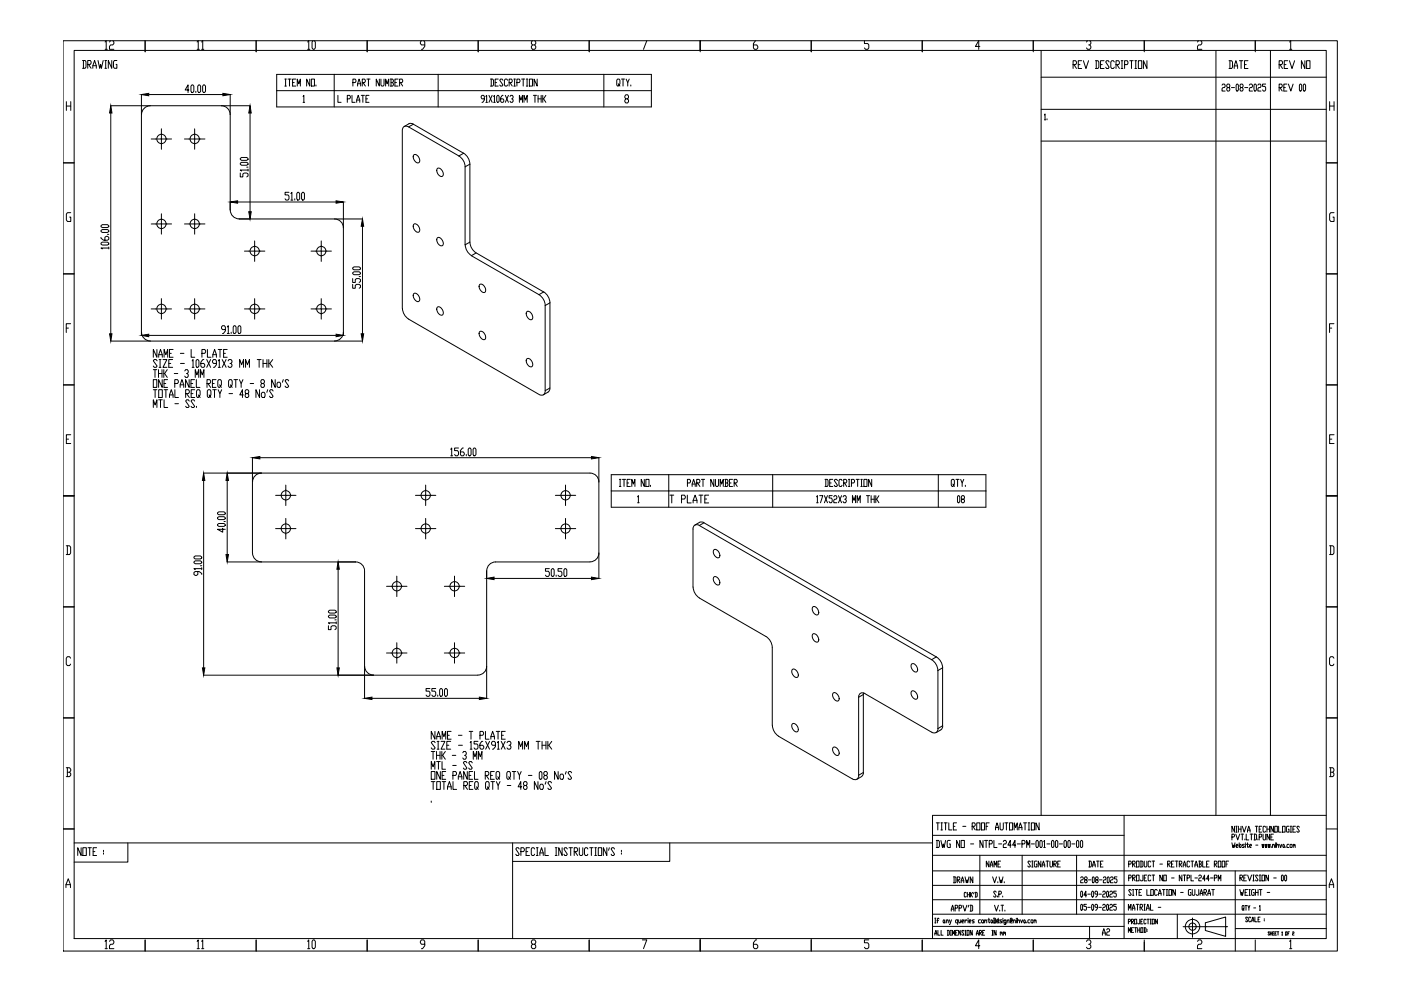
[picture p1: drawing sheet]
<svg xmlns="http://www.w3.org/2000/svg" width="594mm" height="420mm" viewBox="0 0 594 420" stroke-linecap="round" stroke-linejoin="round" font-family="sans-serif">
<defs><g id="words">
<g font-size="7.1">
<text x="49" y="22.2" transform="rotate(-90 49 22.2)">12</text>
<text x="134.8" y="22.2" transform="rotate(-90 134.8 22.2)">10</text>
<text x="520" y="30.3">DATE</text>
<text x="49" y="403.6" transform="rotate(-90 49 403.6)">12</text>
<text x="134.8" y="403.6" transform="rotate(-90 134.8 403.6)">10</text>
</g>
<g font-size="6.6">
<text x="87.5" y="22.2" transform="rotate(-90 87.5 22.2)">11</text>
<text x="63.9" y="157">SIZE - 106X91X3 MM THK</text>
<text x="282.9" y="214.5">T PLATE</text>
<text x="404.6" y="214.5">08</text>
<text x="181.7" y="327.4">MTL - SS</text>
<text x="87.5" y="403.6" transform="rotate(-90 87.5 403.6)">11</text>
</g>
<text font-size="6.2" x="541.2" y="39.9">REV 00</text>
<g font-size="5.7">
<text x="402.9" y="375.4">DRAWN</text>
<text x="466.4" y="397.6">A2</text>
</g>
<text font-size="4" x="444.9" y="51.9" transform="rotate(-90 444.9 51.9)">1.</text>
</g></defs>
<!-- layer: 0 -->
<g fill="none" stroke="#000" stroke-width=".42">
<path d="M26.7 17.3h540.4v385.9h-540.4zM61.5 17.3v4.7M108.6 17.3v4.7M155.7 17.3v4.7M178.7 17.3l-.4 .5v.7l.4 .6h1.4M179.7 17.3l.4 .5v1.9l-.9 1.2h-.5M202.8 17.3v4.7M225.7 17.3l-.4 .5v.7l.5 .6M226.8 17.3l.4 .5v.7l-.5 .6h-.9l-.5 .6v.6l.5 .6h.9l.5-.6v-.6l-.5-.6M249.8 17.3v4.7M274.3 17.3l-1.4 3.6M296.9 17.3v4.7"/>
<path d="M320.4 17.3l-.9 1.2v1.8l.4 .6h1l.4-.6v-.6l-.4-.6h-1.4M344 17.3v4.7M366.6 17.3v1.2h1.3l.5 .6v1.2l-.5 .6h-.9l-.4-.6M391.1 17.3v4.7M415.5 19.7h-1.9l1.4-2.4v3.6M438.1 17.3v4.7M461.1 17.3l-.4 .5M462.1 19.1l.5 .6v.6l-.5 .6h-.9l-.5-.6M462.1 17.3l.5 .5v.7l-.5 .6h-.5M485.2 17.3v4.7M508.2 17.3l-.4 .5M509.2 17.3l.4 .5v.7l-.4 .6h-1l-.4 .6v1.2h1.8"/>
<path d="M532.3 17.3v4.7M547.3 17.3l-.5 .5M547.3 17.3v3.6M31.4 21.4h531v376.5h-531zM35 25.7h1.1l.4 .5v2.2l-.4 .6h-1.1M35.4 25.7v3.3M37.2 27.3h1.1l.3-.5-.3-1.1h-1.1v3.3M37.5 27.3l1.1 1.7M39.4 29v-1.1l.7-2.2 .7 2.2v1.1M39.4 27.9h1.4M41.6 25.7l.7 3.3 .4-1.7 .3 1.7 .8-3.3M44.5 25.7h.7"/>
<path d="M44.5 29h.7M44.8 25.7v3.3M47.4 25.7v3.3l-1.5-3.3v3.3M49.6 25.7h-1.1l-.4 .5v2.2l.4 .6h1.1v-1.7h-.4M441.5 21.4v324.3M441.5 32.7h120.9M455 27.4h1.1l.4-.6-.4-1.1h-1.1v3.3M455.4 27.4l1.1 1.6M457.2 27.4h.7M458.7 25.7h-1.5v3.3h1.5M459.4 25.7l1.1 3.3 1.1-3.3M464.5 25.7h1.1l.3 .6v2.2l-.3 .5h-1.1"/>
<path d="M464.8 25.7v3.3M466.7 27.4h.7M468.2 25.7h-1.5v3.3h1.5M470.3 26.3l-.3-.6h-.8l-.3 .6 1.4 2.2-.3 .5h-.8l-.3-.5M472.5 26.3l-.4-.6h-.7l-.4 .6v2.2l.4 .5h.7l.4-.5M473.2 27.4h1.1l.4-.6-.4-1.1h-1.1v3.3M473.6 27.4l1.1 1.6M475.4 29h.8M475.4 25.7h.8M475.8 25.7v3.3M476.9 27.4h1.1l.3-.6-.3-1.1h-1.1v3.3M479.1 25.7h1.4"/>
<path d="M479.8 25.7v3.3M481.2 29h.8M481.2 25.7h.8M481.6 25.7v3.3M482.7 25.7h1.5v3.3h-1.5zM486.4 25.7v3.3l-1.5-3.3v3.3M515.6 21.4v324.3M518.2 36.1l.3-.5h.7l.3 .5-.3 1h-.7l-.3 .5v1h1.3M520.5 37.1l-.3-1 .3-.5h.7l.3 1-1.3 1 .3 1h.7l.3-.5-.3-1M522.2 37.1h1.3M524.5 35.6l.6 .5v2l-.3 .5-.6-.5v-2zM526.1 37.1l-.3-1 .3-.5h.7l.3 1-1.3 1 .3 1h.7l.3-.5-.3-1"/>
<path d="M527.8 37.1h1.3M529.7 36.1l.4-.5h.7l.3 .5-.3 1h-.7l-.4 .5v1h1.4M532.1 35.6l.7 .5v2l-.4 .5-.7-.5v-2zM533.4 36.1l.3-.5h.7l.3 .5-.3 1h-.7l-.3 .5v1h1.3M536.7 35.6h-1.3v1h.9l.4 .5v1l-.4 .5h-.6l-.3-.5M538.7 21.4v324.3M542.4 27.4h1.1l.3-.6-.3-1.1h-1.1v3.3M542.7 27.4l1.1 1.6M544.6 27.4h.7M546 25.7h-1.4v3.3h1.4M546.8 25.7l1.1 3.3 1.1-3.3M546.8 20.9h1"/>
<path d="M553.3 25.7v3.3l-1.5-3.3v3.3M554 25.7h1.5v3.3h-1.5zM28.1 43.1v3.7M28.1 45h1.9M30 43.1v3.7M173.3 53.8l2-1.1 21.3 12.3M175.3 52.6l-1.5-.3-2.4 1.3M441.5 46.4h120.9M441.5 59.8h120.9M563.8 45h1.9M563.8 43.1v3.7M565.7 43.1v3.7"/>
<path d="M26.7 69h4.7M175.5 65.7a2.1 2.1 0 0 1 2.1 1 2.1 2.1 0 0 1-.2 2.3 2.44 2.44 0 0 1-1.9-3.3zM185.5 71.4a2.22 2.22 0 0 1 2.1 3.3 2.28 2.28 0 0 1-2.1-3.3zM194.6 66.1l-21.3-12.3a1.64 1.64 0 0 0-1.9-.2 1.64 1.64 0 0 0-.8 1.8v75.3M194.6 66.1a5.7 5.7 0 0 1 2.7 4.6M196.6 65l-2 1.1M196.6 64.9a5.7 5.7 0 0 1 2.6 4.6M197.2 70.7l2-1.1v33.1l-2 1.1zM562.4 69h4.7M30 90.2h-1.4l-.5 .6v2.5l.5 .6h1.4v-1.9h-.5M101.4 92.8h40.5a3.7 3.7 0 0 1 3.7 3.8v44.2M101.4 92.8a3.8 3.8 0 0 1-3.8-3.7v-40.5a3.7 3.7 0 0 0-3.7-3.8h-30.2a3.7 3.7 0 0 0-3.7 3.8v92.2"/>
<path d="M175.3 95.3a1.72 1.72 0 0 1 1.8 0 1.72 1.72 0 0 1 .8 1.6 1.07 1.07 0 0 1-.5 1.6 1.07 1.07 0 0 1-1.4-.8l-.7-1.1zM565.7 90.2h-1.4l-.5 .6v2.5l.5 .6h1.4v-1.9h-.5M26.7 116.1h4.7M185.5 100.8a2.2 2.2 0 0 1 2.1 1 2.2 2.2 0 0 1 0 2.3 2.28 2.28 0 0 1-2.1-3.3zM197.3 103.8a5.7 5.7 0 0 0 2.6 4.6M199.3 102.6a5.7 5.7 0 0 0 2.6 4.6M199.9 108.4l2-1.2 28.6 16.6-2 1.1zM562.4 116.1h4.7M28.1 139.1h.9M30 137.2h-1.9v3.8M170.6 130.7a5.7 5.7 0 0 0 2.7 4.6M175.5 124.5a2.12 2.12 0 0 1 2.1 1 2.12 2.12 0 0 1-.2 2.4 2.5 2.5 0 0 1-1.9-3.4z"/>
<path d="M185.5 130.2a2.24 2.24 0 0 1 2.1 3.4 2.33 2.33 0 0 1-2.1-3.4zM203.4 120.6a2.21 2.21 0 0 1 2.1 1 2.21 2.21 0 0 1 .1 2.4 2.37 2.37 0 0 1-2.2-3.4zM223.4 132.2a2.09 2.09 0 0 1 2.1 1 2.09 2.09 0 0 1-.2 2.4 2.44 2.44 0 0 1-1.9-3.4zM228.5 124.9a5.7 5.7 0 0 1 2.7 4.6M230.5 123.7a5.7 5.7 0 0 1 2.7 4.6M231.2 129.5v36.2a1.61 1.61 0 0 1-.8 1.7 1.61 1.61 0 0 1-1.9-.2l-55.2-31.9M233.2 128.4v36.1l-2 1.2M233.2 128.4l-2 1.1M563.8 139.1h.9M565.6 137.2h-1.8v3.8M60 140.8a3.8 3.8 0 0 0 3.7 3.8h78.2a3.7 3.7 0 0 0 3.7-3.8M203.4 140.6a2.21 2.21 0 0 1 2.1 1 2.21 2.21 0 0 1 .1 2.3 2.37 2.37 0 0 1-2.2-3.3z"/>
<path d="M223.4 152.1a2.1 2.1 0 0 1 2.1 1.1 2.1 2.1 0 0 1-.2 2.3 2.44 2.44 0 0 1-1.9-3.4zM26.7 163.2h4.7M233.2 164.5l-.5 1.4-2.3 1.5M562.4 163.2h4.7M28.1 186.2h1M30 184.3h-1.9v3.7h1.9M563.8 186.2h1M565.7 184.3h-1.9v3.7h1.9M26.7 210.2h4.7M107 204.3l.1 30.2a3.7 3.7 0 0 0 3.7 3.7M110.8 200.6h139.4a3.7 3.7 0 0 1 3.7 3.7M110.8 200.6a3.7 3.7 0 0 0-3.7 3.7"/>
<path d="M253.9 204.3v30.2a3.7 3.7 0 0 1-3.7 3.7l-40.1 .1a3.7 3.7 0 0 0-3.7 3.7v40.5a3.7 3.7 0 0 1-3.8 3.7l-44.2 .1a3.8 3.8 0 0 1-3.8-3.8M562.4 210.2h4.7M28.1 231.4h1.4l.5 .6v2.5l-.5 .6h-1.4M28.6 231.4v3.7M110.8 238.3h40a3.7 3.7 0 0 1 3.8 3.7v40.5M296.5 222.8a1.63 1.63 0 0 0-1.8-.2 1.63 1.63 0 0 0-.8 1.7v24.6M296.5 222.8l2-1.1 98.5 56.8-2 1.2M296.5 222.8l98.5 56.9M298.5 221.6l-1.5-.3-2.4 1.3M302.7 233.1a2.18 2.18 0 0 1 2.5 2.8l-.1 .3a2.06 2.06 0 0 1-2.6-2.5zM563.8 231.4h1.4l.4 .6v2.5l-.4 .6h-1.4M564.2 231.4v3.7"/>
<path d="M26.7 257.3h4.7M293.9 248.9a5.8 5.8 0 0 0 2.7 4.6M296.5 253.5l28.3 16.4a5.8 5.8 0 0 1 2.7 4.6v33.1M302.7 244.6a2.18 2.18 0 0 1 2.1 1 2.18 2.18 0 0 1 .1 2.3 2.36 2.36 0 0 1-2.2-3.3zM344.7 257.3a2.14 2.14 0 0 1 2.4 2.8l-.1 .3a1.66 1.66 0 0 1-1.8 0 1.66 1.66 0 0 1-.7-1.6zM562.4 257.3h4.7M30 279.1l-.5-.7h-.9l-.5 .7v2.5l.5 .6h.9l.5-.6M344.7 268.9a2.15 2.15 0 0 1 2.4 2.8 1.21 1.21 0 0 1-1.3 .5 1.21 1.21 0 0 1-.9-1l-.5-1.3zM395 279.7a5.8 5.8 0 0 1 2.7 4.6M397.1 278.5a5.8 5.8 0 0 1 2.6 4.6M565.6 279.1l-.4-.7h-1l-.4 .7v2.5l.4 .6h1l.4-.6M336 283.8a2.18 2.18 0 0 1 2.1 1 2.18 2.18 0 0 1 0 2.3 2.36 2.36 0 0 1-2.1-3.3z"/>
<path d="M353.3 293.8a2.18 2.18 0 0 1 2.1 1 2.18 2.18 0 0 1 .1 2.3 2.36 2.36 0 0 1-2.2-3.3zM364.1 295.6a1.63 1.63 0 0 1 .8-1.7 1.63 1.63 0 0 1 1.9 .2l28.2 16.3M366.2 293.8l-.1 .7-2 1.1v33.1l2-1.2v-33M386.6 293.1a2.18 2.18 0 0 1 2.1 .9 2.18 2.18 0 0 1 0 2.4 2.36 2.36 0 0 1-2.1-3.3zM386.6 281.5a2.18 2.18 0 0 1 2.1 1 2.18 2.18 0 0 1 0 2.3 2.33 2.33 0 0 1-2.1-3.3zM397.7 284.3l2-1.2v24.6l-2 1.2M397.7 284.3v24.6M26.7 304.4h4.7M327.5 307.5a5.8 5.8 0 0 0 2.7 4.6M330.1 312.2l31.3 18M336 306.9a2.18 2.18 0 0 1 2.1 1 2.18 2.18 0 0 1 0 2.3 2.36 2.36 0 0 1-2.1-3.3zM353.3 316.9a2.18 2.18 0 0 1 2.1 1 2.18 2.18 0 0 1 .1 2.3 2.36 2.36 0 0 1-2.2-3.3z"/>
<path d="M397.7 308.9a1.63 1.63 0 0 1-.8 1.7 1.63 1.63 0 0 1-1.8-.2M399.7 307.7l-.4 1.5-2.4 1.4M562.4 304.4h4.7M28.1 325.5h1.4l.5 .6v.7l-.5 .6M28.6 327.4h.9l.5 .6v.6l-.5 .7h-1.4M28.6 325.5v3.8M364.1 328.7a1.63 1.63 0 0 1-.8 1.7 1.63 1.63 0 0 1-1.8-.2M366.1 327.5l-.5 1.5-2.3 1.4M563.8 325.5h1.4l.4 .6v.7l-.4 .6M564.2 327.4h1l.4 .6v.6l-.4 .7h-1.4M564.2 325.5v3.8M26.7 351.5h4.7"/>
<path d="M31.4 357.4h364M34.4 359.4v3.3l-1.4-3.3v3.3M35.1 359.4h1.5v3.3h-1.5zM37.3 359.4h1.5M38 359.4v3.3M41 359.4h-1.5v3.3h1.5M54.2 357.4v8.1h-22.8M217.4 357.4v40.5M220.2 360l-.4-.6h-.7l-.4 .6 1.5 2.2-.4 .5h-.7l-.4-.5M224.5 359.4h-1.4v3.3h1.4M226.7 360l-.4-.6h-.7l-.3 .6v2.2l.3 .5h.7l.4-.5M227.4 359.4h.8"/>
<path d="M227.8 359.4v3.3M231.1 359.4v3.3h1.5M235.4 359.4h.8M235.8 359.4v3.3M238.4 359.4v3.3l-1.5-3.3v3.3M240.6 360l-.4-.6h-.7l-.4 .6 1.5 2.2-.4 .5h-.7l-.4-.5M241.3 359.4h1.5M242 359.4v3.3M245.6 359.4v2.8l.4 .5h.7l.4-.5v-2.8M249.3 360l-.4-.6h-.7l-.4 .6v2.2l.4 .5h.7l.4-.5M250 359.4h1.5M250.8 359.4v3.3"/>
<path d="M252.2 359.4h.7M252.6 359.4v3.3M253.7 359.4h1.4v3.3h-1.4zM257.3 359.4v3.3l-1.5-3.3v3.3M258.4 359.4l-.4 1.1M260.6 360l-.4-.6h-.7l-.3 .6 1.4 2.2-.4 .5h-.7l-.3-.5M284 357.4v7.8h-66.6M395.4 354.2h81.3M397 356.3h1l.3 .5v2l-.3 .5h-1M397 348.9h1.3M397.3 356.3v3M397.7 348.9v3"/>
<path d="M399 356.3l.7 3 .3-1.5 .3 1.5 .7-3M399 348.9h.7M399 351.9h.7M399.3 348.9v3M400.3 348.9h1.3M401 348.9v3M402.3 348.9v3h1.3M403 356.3h-1l-.4 .5v2l.4 .5h1v-1.5h-.4M404.3 350.4h.6M405.6 348.9h-1.3v3h1.3M406.9 356.3v3l-1.3-3v3M407.6 356.3h1.3v3h-1.3z"/>
<path d="M408.2 350.4h1.4M411.6 357.8h1.3M412.2 350.4h1l.3-.5-.3-1h-1v3M412.5 350.4l1 1.5M414.2 348.9h1.3v3h-1.3zM416.2 348.9h1.3v3h-1.3zM416.8 356.3v3l-1.3-3v3M417.5 356.3h1.3M418.2 356.3v3M418.2 350.4h.6M419.5 357.8h1l.3-.5-.3-1h-1v3M419.5 348.9h-1.3v3"/>
<path d="M421.5 356.3v3h1.3M422.1 351.9l.7-3 .6 2v1M422.1 350.9h1.3M423.4 357.8h1.4M424.1 348.9v2.5l.3 .5h.7l.3-.5v-2.5M425.4 356.8l.3-.5h.7l.3 .5-.3 1h-.7l-.3 .5v1h1.3M426.1 348.9h1.3M426.7 348.9v3M428.1 348.9h1.3v3h-1.3zM428.7 358.3h-1.3l1-2v3M430.1 351.9v-3l.6 2 .7-2v3M430.7 358.3h-1.3l1-2v3"/>
<path d="M431.4 357.8h1.3M432 351.9l.7-3 .7 2v1M432 350.9h1.4M433.4 357.8h.9l.4-.5-.4-1h-.9v3M434 348.9h1.3M434.7 348.9v3M435.3 359.3v-3l.7 2 .7-2v3M436 348.9h.7M436 351.9h.7M436.3 348.9v3M437.3 348.9h1.3v3h-1.3zM437.3 357.8h1.3"/>
<path d="M439.6 356.3l.7 .5v2l-.3 .5-.7-.5v-2zM440.6 348.9v3l-1.3-3v3M441.3 356.3l.6 .5v2l-.3 .5-.7-.5v-2zM442.6 356.8l.3-.5v3M442.6 359.3h.7M443.9 357.8h1.3M446.2 356.3l.7 .5v2l-.3 .5-.7-.5v-2zM447.9 356.3l.6 .5v2l-.3 .5-.7-.5v-2zM449.2 357.8h1.3M451.5 356.3l.7 .5v2l-.3 .5-.7-.5v-2zM453.2 356.3l.6 .5v2l-.3 .5-.7-.5v-2zM454.5 357.8h1.3"/>
<path d="M456.8 356.3l.6 .5v2l-.3 .5-.6-.5v-2zM458.5 356.3l.6 .5v2l-.3 .5-.7-.5v-2zM476.7 345.7v52.2M522.4 357.3l.4 2 .2-1 .3 1 .4-2M522.4 354.9h.8l.3-.4-.3-.8h-.8v2.4M523.5 350.3v2.5l-1.1-2.5v2.5M524 353.7l.8 2.4 .9-2.4M524 350.3h.6M524 352.8h.6M524.1 358.6h.7v-.6l-.7 .3v.7l.7 .3M524.3 350.3v2.5M525.1 350.3v2.5"/>
<path d="M525.1 351.5h1.1M525.5 357.3v2M525.9 358l.4 .3-.2 1-.6-.7zM526.2 350.3v2.5M526.2 353.7h1.1M526.8 350.3l.8 2.5 .8-2.5M526.8 353.7v2.4M527.7 358h-.7v.6l.7 .4-.3 .3h-.6M527.9 355.7v.4M528.1 357.3v.3M528.1 358v1.3M528.4 353.7v2.4h1.1"/>
<path d="M528.5 358h.9M529 357.3v1.7l.2 .3 .2-.3M529 352.8l.5-2.5 .6 2.5M529 352h1.1M529.9 358.6h.6v-.6l-.6 .3v.7l.6 .3M530.1 353.7h1.1M530.6 353.7v2.4M531.7 353.7h.8l.3 .3v1.7l-.3 .4h-.8M532 353.7v2.4M532.3 350.3h1.1M532.5 358.3h.9M532.8 350.3v2.5"/>
<path d="M533.4 355.7v.4M533.9 354.9h.8l.3-.4-.3-.8h-.8v2.4M533.9 351.5h.6M535 350.3h-1.1v2.5h1.1M535.1 358l.3 1.3 .2-1.3 .2 1.3 .2-1.3M535.6 353.7v2l.2 .4h.6l.3-.4v-2M536.5 358l.2 1.3 .2-1.3 .2 1.3 .2-1.3M536.7 350.7l-.3-.4h-.6l-.2 .4 .2 2.1h.6l.3-.4M537.2 351.5h1.1M537.2 350.3v2.5M537.8 358l.2 1.3 .2-1.3 .2 1.3 .3-1.3M538.3 353.7v2.4l-1.1-2.4v2.4"/>
<path d="M538.3 350.3v2.5M538.9 354.9h.5M539.1 359v.3M539.6 358.6l.6-.6 .2 1.3M539.6 358v1.3M540 350.3v2.5l-1.1-2.5v2.5M540 353.7h-1.1v2.4h1.1M540.5 350.3h1.1v2.5h-1.1zM540.9 357.3v.3M540.9 358v1.3M541.3 358.6l.7-.6 .2 1.3M541.3 357.3v2"/>
<path d="M542.2 350.3v2.5h1.1M542.6 358l.5 1.3 .4-1.3M543.8 350.3h1.1v2.5h-1.1zM544.2 358l.4 .3-.2 1-.4-.3zM544.6 359l.2 .3M545.3 359v.3M546.6 358h-.7l-.2 .3 .2 1h.7M546.6 350.3h-.9l-.2 .4 .2 2.1h.9v-1.3h-.3M547.1 350.3h.6M547.1 352.8h.6M547.3 358l.6 .3-.2 1-.7-.3zM547.4 350.3v2.5"/>
<path d="M548.2 351.5h.6M548.4 358.3l.2-.3 .2 .6M548.4 358v1.3M548.8 358.3l.2-.3 .2 1.3M549.3 350.3h-1.1v2.5h1.1M551 350.7l-.3-.4h-.6l-.2 .4 1.1 1.7-.3 .4h-.6l-.2-.4M562.4 345.7h-167v52.2M562.4 351.5h4.7M28 376.3v-1.2l.9-2.5 1 2.5v1.2M28 375.1h1.9M39.5 361.1h.7M43.9 360.5v.6"/>
<path d="M43.9 361.6v.6M220.9 361.1h1.1l.4-.6-.4-1.1h-1.1v3.3M223.1 361.1h.7M227.4 362.7h.8M228.9 362.7v-1.1l.7-2.2 .8 2.2v1.1M228.9 361.6h1.5M235.4 362.7h.8M243.5 361.1h1.1l.3-.6-.3-1.1h-1.1v3.3M243.8 361.1l1.1 1.6M252.2 362.7h.7M263.5 360.5v.6M263.5 361.6v.6"/>
<path d="M395.4 362.6h167M395.4 375.4h167M395.4 369.2h167M409.7 378.7l-.2-.4-.6 .4 .2 1.6 .6-.3M410.2 378.3v2M410.2 379.3h.9M411.1 378.3v2M411.5 378.3v2M411.7 379.3l.7 1M412.4 378.3l-.9 1M413 378.3l-.2 .7M413.5 378.3h.6l.3 .4v1.3l-.3 .3h-.6"/>
<path d="M413.7 378.3v2M415.5 362.6v25M419.3 365.1v2.5l-1.1-2.5v2.5M419.9 367.6l.5-2.5 .6 2.5M419.9 366.7h1.1M420.9 371.8l.9 2.5 .8-2.5M421.5 367.6v-2.5l.6 1.6 .5-1.6v2.5M422.4 378.2l-.3-.4h-.5l-.3 .4 1.1 1.7-.3 .4h-.5l-.3-.4M423 379.9v.4M423.1 373.8v.5M423.2 366.4h.5M423.5 379.1h.8l.3-.4-.3-.9h-.8v2.5"/>
<path d="M423.7 371.8l.5 2.5 .3-1.3 .3 1.3 .5-2.5M424.3 365.1h-1.1v2.5h1.1M425.2 379.9v.4M425.9 373.8v.5M433.4 362.6v25M437 365.5l-.3-.4h-.6l-.3 .4 1.2 1.7-.3 .4h-.6l-.3-.4M437.5 365.1h.6M437.5 367.6h.6M437.8 365.1v2.5M439.7 365.1h-.8l-.3 .4 .3 2.1h.8v-1.2h-.3M441.4 365.1v2.5l-1.1-2.5v2.5M441.9 367.6l.6-2.5 .5 2.5"/>
<path d="M441.9 366.7h1.1M443.6 365.1h1.1M444.1 365.1v2.5M445.2 365.1l.3 2.5h.5l.3-.4v-2.1M446.9 366.4h.8l.3-.5-.3-.8h-.8v2.5M447.2 366.4l.8 1.2M448.5 366.4h.6M449.6 365.1h-1.1v2.5h1.1M456.5 362.6v25M458.2 372.2l.3-.4h.5l.3 .4-.3 .8h-.5l-.3 .4v.9h1.1M458.5 377.8l.5 .4-.2 2.1-.6-.4zM460.1 373l-.2-.4 .2-.8h.6l.3 .4-.3 .8h-.6l-.2 .4 .2 .9h.6l.3-.5-.3-.8"/>
<path d="M460.7 379.5h-1.1l.8-1.7v2.5M461.2 379.1h1.2M461.5 373h1.1M461.7 365.1h.8l.3 .4v1.7l-.3 .4h-.8M462 365.1v2.5M463.2 377.8l.5 .4v1.7l-.2 .4-.6-.4v-1.7zM463.3 367.6l.6-2.5 .5 2.5M463.3 366.7h1.1M463.5 371.8l.5 .4-.3 2.1-.5-.5zM464.8 373l-.2-.4 .2-.8h.6l.3 .4-.3 .8h-.6l-.2 .4 .2 .9h.6l.3-.5-.3-.8M465 365.1h1.1M465.4 379.1h-.8l-.3-.4 .3-.9h.5l.3 .4v1.3l-.8 .8"/>
<path d="M465.5 365.1v2.5M465.9 379.1h1.1M466.2 373h1.1M466.6 366.4h.6M467.6 378.2l.3-.4h.5l.3 .4-.3 .9h-.5l-.3 .4v.8h1.1M467.7 365.1h-1.1v2.5h1.1M467.9 372.2l.3-.4h.5l.3 .4-.3 .8h-.5l-.3 .4v.9h1.1M469.5 377.8l.6 .4-.3 2.1-.5-.4zM469.8 371.8l.6 .4v1.6l-.3 .5-.6-.5v-1.6zM470.6 378.2l.3-.4h.6l.2 .4-.2 .9h-.6l-.3 .4v.8h1.1M470.9 372.2l.3-.4h.5l.3 .4-.3 .8h-.5l-.3 .4v.9h1.1M473.4 377.8h-1.1v.9h.8l.3 .4-.3 1.2h-.5l-.3-.4"/>
<path d="M473.7 371.8h-1.1v.8h.8l.3 .4-.3 1.3h-.6l-.2-.5M478.6 366.4h.8l.3-.5-.3-.8h-.8v2.5M478.6 372.2h.8l.3-.4-.3-.8h-.8v2.5M479.7 377.5l-.3-.4h-.5l-.3 .4 1.1 1.7-.3 .4h-.5l-.3-.4M480.3 366.4h.8l.3-.5-.3-.8h-.8v2.5M480.3 372.2h.8l.3-.4-.3-.8h-.8v2.5M480.3 379.6h.5M480.3 377.1h.5M480.5 377.1v2.5M480.5 366.4l.9 1.2M480.5 372.2l.9 1.3M481.4 377.1h1.1"/>
<path d="M481.9 365.1h1.1v2.5h-1.1zM481.9 371h1.1v2.5h-1.1zM481.9 377.1v2.5M483 378.4h.6M483.6 365.1h.8l.3 .4v1.7l-.3 .4h-.8M483.8 365.1v2.5M484.1 377.1h-1.1v2.5h1.1M484.7 371v2.1l-.3 .4h-.6l-.2-.4M485.2 365.1l.3 2.5h.5l.3-.4v-2.1M485.2 372.2h.6M486.3 377.1v2.5h1.1M486.3 371h-1.1v2.5h1.1"/>
<path d="M488 377.1h1.1v2.5h-1.1zM488 365.5l-.3-.4h-.6l-.2 .4 .2 2.1h.6l.3-.4M488 371.4l-.3-.4h-.6l-.2 .4v1.7l.2 .4h.6l.3-.4M488.5 365.1h1.1M488.5 371h1.1M489.1 365.1v2.5M489.1 371v2.5M490.7 377.5l-.3-.4h-.5l-.3 .4v1.7l.3 .4h.5l.3-.4M491.3 379.6l.5-2.5 .6 2.5M491.3 378.8h1.1M491.8 366.4h1.1M492.9 371v2.5l-1.1-2.5v2.5"/>
<path d="M492.9 377.1h1.1M493.5 371h1.1v2.5h-1.1zM493.5 377.1v2.5M494.6 379.6h.5M494.6 377.1h.5M494.8 377.1v2.5M495.1 366.4h.8l.3-.5-.3-.8h-.8v2.5M495.4 366.4l.8 1.2M495.7 377.1h1.1v2.5h-1.1zM496.8 366.4h.5M496.8 372.2h1.1M497.9 365.1h-1.1v2.5h1.1"/>
<path d="M498.4 377.1v2.5l-1.1-2.5v2.5M498.4 365.1h1.1M499 365.1v2.5M500.1 366.4h.8l.3-.5-.3-.8h-.8v2.5M500.3 366.4l.9 1.2M500.6 378.4h1.1M501.2 371v2.5l-1.1-2.5v2.5M501.7 367.6l.6-2.5 .5 2.5M501.7 366.7h1.1M501.7 371h1.1M502.3 371v2.5M503.4 372.2h.8l.3-.4-.3-.8h-.8v2.5"/>
<path d="M504.5 365.5l-.3-.4h-.6l-.2 .4 .2 2.1h.6l.3-.4M505 377.1h-.8l-.3 .4 .3 2.1h.8v-1.2h-.3M505 371v2.5h1.1M505 365.1h1.1M505.6 377.1v2.1l.2 .4h.6l.3-.4v-2.1M505.6 365.1v2.5M506.7 367.6l.5-2.5 .6 2.5M506.7 366.7h1.1M506.7 372.2h1.1M508.3 377.1v2.1l-.3 .4h-.5l-.3-.4M508.3 365.1h.8l.3 .4-.3 .9M508.3 371.4l.3-.4h.5l.3 .4-.3 .8h-.5l-.3 .5v.8h1.1"/>
<path d="M508.6 366.4h.5l.3 .8-.3 .4h-.8M508.6 365.1v2.5M508.9 379.6l.5-2.5 .6 2.5M508.9 378.8h1.1M510 365.1v2.5h1.1M510.5 378.4h.8l.3-.4-.3-.9h-.8v2.5M510.8 378.4l.8 1.2M511.1 372.7h-1.1l.8-1.7v2.5M511.6 366.4h.6M512.2 379.6l.5-2.5 .6 2.5M512.2 378.8h1.1M512.7 365.1h-1.1v2.5h1.1"/>
<path d="M512.7 372.7h-1.1l.8-1.7v2.5M513.3 372.2h1.1M513.8 377.1h1.1M514.4 377.1v2.5M514.9 366.4h.8l.3-.5-.3-.8h-.8v2.5M514.9 372.2h.8l.3-.4-.3-.8h-.8v2.5M515.2 366.4l.8 1.2M516.6 365.1h1.1v2.5h-1.1zM516.6 373.5v-2.5l.5 1.7 .6-1.7v2.5M518.2 365.1h1.1v2.5h-1.1zM519.9 366.4h.5M521 365.1h-1.1v2.5"/>
<path d="M523.8 369.2v34M525.8 377.1l.5 2.5 .3-1.2 .3 1.2 .5-2.5M525.8 372.2h.8l.3-.4-.3-.8h-.8v2.5M526 372.2l.9 1.3M527.4 372.2h.6M528 378.4h.5M528.5 371h-1.1v2.5h1.1M529.1 377.1h-1.1v2.5h1.1M529.1 371l.8 2.5 .8-2.5M529.6 379.6h.6M529.6 377.1h.6M529.9 377.1v2.5"/>
<path d="M531.3 373.5h.5M531.3 371h.5M531.5 371v2.5M531.8 377.1h-.8l-.3 .4 .3 2.1h.8v-1.2h-.3M532.4 378.4h1.1M532.4 377.1v2.5M533.5 371.4l-.3-.4h-.6l-.2 .4 1.1 1.7-.3 .4h-.6l-.2-.4M533.5 377.1v2.5M534 377.1h1.1M534 373.5h.6M534 371h.6M534.3 371v2.5"/>
<path d="M534.6 377.1v2.5M535.1 371h1.1v2.5h-1.1zM537.3 378.4h1.1M537.9 371v2.5l-1.1-2.5v2.5M540.1 372.2h1.1M543.6 371l.6 .4-.3 2.1-.5-.4zM545 371l.6 .4v1.7l-.3 .4-.6-.4v-1.7zM563.7 376.3v-1.2l.9-2.5 .9 2.5v1.2M563.7 375.1h1.8M61.5 398.5v4.7M108.6 398.5v4.7M155.7 398.5v4.7"/>
<path d="M202.8 398.5v4.7M249.8 398.5v4.7M272.4 398.5h1.9l-1.4 3.7M296.9 397.9v5.3M320.9 398.5h-.5l-.9 1.2v1.9l.4 .6h1l.4-.6v-.6l-.4-.7h-1.4M344 397.9v5.3M368.4 398.5h-1.8v1.2h1.3l.5 .6v1.3l-.5 .6h-.9l-.4-.6M391.1 398.5v4.7M395.4 392.8h81.3M395.4 381.5h167M395.4 387.6h167M396.4 396.5l.5-2 .4 2"/>
<path d="M396.4 389.3h.5M396.4 391.3h.5M396.4 395.8h.9M396.6 389.3v2M397.3 390.3h.7M397.7 394.5v2h.9M398.2 389.6l-.2-.3-.5 .3v1.7M399.1 394.5v2h.8M400.2 390l.4 .3-.2 1-.5-.4zM400.6 390.9l.2 .4M401.3 390.6l.6-.6 .2 1.3M401.3 390v1.3"/>
<path d="M401.7 394.5h.7l.2 .3v1.4l-.2 .3h-.7M401.9 394.5v2M402.6 390l.4 1.3M403 394.5h.5M403 396.5h.5M403.2 394.5v2M403.4 386.3l.5-2.5 .6 2.5M403.4 385.4h1.1M403.5 390l-.9 2M403.9 396.5v-2l.4 1.3 .5-1.3v2M405 385h.8l.3-.4-.3-.8h-.8v2.5M405.2 395.5h.5"/>
<path d="M406.1 390.3l-.2-.3-.7 .3 .2 1h.7M406.1 394.5h-.9v2h.9M406.1 390v2M406.5 390l.3 1.3 .6-.7M406.7 385h.8l.3-.4-.3-.8h-.8v2.5M407.4 394.5v2l-.9-2v2M407.4 390v1.3M407.9 390.6h.6v-.6l-.6 .3 .2 1h.4M408.3 383.8l.8 2.5 .9-2.5M408.7 394.8l-.6-.3-.2 .3 .8 1.4-.2 .3-.6-.3M409.2 390v1.3M409.2 394.5h.4"/>
<path d="M409.2 396.5h.4M409.4 394.5v2M410.1 390.3l-.5-.3-.4 .6M410.1 394.5h.8v2h-.8zM410.5 389.3v.3M410.5 390v1.3M410.8 383.8l-.3 .8M410.9 390.6h.7v-.6l-.7 .3v.6l.7 .4M411.3 383.8h.9l.2 .4v1.7l-.2 .4h-.9M411.6 383.8v2.5M412.3 394.5v2l-.9-2v2M413.1 390h-.6l-.2 .3 .6 .3v.7h-.6"/>
<path d="M414 396.5l.5-2 .4 2M414 395.8h.9M415.3 395.5h.7v-1h-.7v2M415.6 395.5l.6 1M415.8 390h-.7l-.2 .3 .2 1h.7M416.4 390l.7 .3-.2 1-.7-.4zM416.7 395.5h.4M417.5 390.6l.7-.6 .2 1.3M417.5 394.5h-.8v2h.8M417.5 390v1.3M418.9 390h.9M419.3 389.3v1.6l.2 .4 .3-.4"/>
<path d="M420.4 390l.5 .3-.3 1-.4-.4zM420.6 394.5h.5M420.6 396.5h.5M420.9 390.9l.2 .4M420.9 394.5v2M421.3 389.3h.7l.2 .3v1.3l-.2 .4h-.7M421.5 389.3v2M421.7 383.8l.8 2.5 .9-2.5M422.4 390h-.7l-.2 .3 .2 1h.7M422.4 394.5v2l-.9-2v2M422.6 390.6h.7v-.6l-.7 .3v.6l.7 .4M422.8 390h.9"/>
<path d="M423.3 389.3v1.6l.2 .4 .2-.4M423.9 385.9v.4M424.2 395.5l.2-.4 .2 .7M424.2 395.1v1.4M424.5 383.8h1.1M424.6 395.5l.2-.4 .2 1.4M424.8 390h-.6l-.2 .3 .8 .6-.2 .4h-.6M425 383.8v2.5M425.3 389.3v.3M425.3 390v1.3M425.5 395.5l.2-.4 .2 .7M425.5 390.3h.9"/>
<path d="M425.5 395.1v1.4M425.9 395.5l.2-.4 .3 .4v1M426.1 385.9v.4M426.6 391.3h-.7l-.2-.4 .2-.9 .7 .3v1.3l-.2 .4-.7-.4M427 390.6l.7-.6 .2 1.3M427 390v1.3M429 390.3l-.4 .3 .2-.6 .2 .6 .2-.3v-.7l-.6-.3-.2 1.6 .2 .4h.6M429.7 390.6l.6-.6 .3 1.3M429.7 390v1.3M431 389.3v.3M431 390v1.3M431.4 390.6l.7-.6 .2 1.3"/>
<path d="M431.4 389.3v2M432.8 390l.4 1.3 .4-1.3M434.3 390l.4 .3-.2 1-.4-.4zM434.7 390.9l.3 .4M435.4 390.9v.4M436.7 390h-.6l-.3 .3 .3 1h.6M437.4 390l.7 .3-.3 1-.6-.4zM438.1 398.5v4.7M438.5 390.3l.2-.3 .2 .6M438.5 390v1.3M438.9 390.3l.3-.3 .2 1.3M458.5 383.4l.5 .4-.2 2.1-.6-.4z"/>
<path d="M460.7 383.4h-1.1v.9h.8l.3 .4-.3 1.2h-.5l-.3-.4M460.7 399.1l.5-.6h.9l.5 1.2-.5 .6h-.5M461.2 384.7h1.2M462 392.8v5.1M463.2 383.4l.5 .4v1.7l-.2 .4-.6-.4v-1.7zM465.4 384.7h-.8l-.3-.4 .3-.9h.5l.3 .4v1.3l-.8 .8M465.9 384.7h1.1M467.6 383.8l.3-.4h.5l.3 .4-.3 .9h-.5l-.3 .4v.8h1.1M469.5 383.4l.6 .4-.3 2.1-.5-.4zM470.6 383.8l.3-.4h.6l.2 .4-.2 .9h-.6l-.3 .4v.8h1.1M473.4 383.4h-1.1v.9h.8l.3 .4-.3 1.2h-.5l-.3-.4M478.5 390.7h.6l.3-.3-.3-.7h-.6v2"/>
<path d="M478.5 395.3v-2l.4 1.4 .5-1.4v2M478.5 385.9v-2.5l.5 1.7 .6-1.7v2.5M479.8 390.7h.7v-1h-.7v2M479.8 394.3h.4M480 390.7l.7 1M480.1 385.9l.6-2.5 .5 2.5M480.1 385.1h1.1M480.7 393.3h-.9v2h.9M481.1 389.7h.9v2h-.9zM481.1 393.3h.9M481.6 393.3v2M481.8 383.4h1.1"/>
<path d="M482.3 383.4v2.5M482.4 394.3h.9M482.4 393.3v2M483.3 389.7v1.7l-.2 .3-.7-.3M483.3 393.3v2M483.4 384.7h.8l.3-.4-.3-.9h-.8v2.5M483.7 384.7l.8 1.2M483.8 393.3h.8v2h-.8zM483.8 390.7h.4M484.6 389.7h-.8v2h.8M485.1 393.3h.6l.3 .4v1.3l-.3 .3h-.6M485.1 383.4h.5"/>
<path d="M485.1 385.9h.5M485.2 398.5v4.7M485.3 393.3v2M485.3 383.4v2.5M486 390.1l-.3-.4-.6 .4 .2 1.6 .7-.3M486.2 385.9l.5-2.5 .6 2.5M486.2 385.1h1.1M486.4 389.7h.9M486.4 394v.3M486.4 394.7v.3M486.8 389.7v2M487.7 391.7h.5"/>
<path d="M487.7 389.7h.5M487.8 383.4v2.5h1.1M487.9 389.7v2M488.6 389.7h.9v2h-.9zM490.8 389.7v2l-.9-2v2M491.1 384.7h1.1M499.2 387.6v10.3M507.8 399.1l.4-.6h1l.4 .6-.4 1.2h-1l-.4 .7v1.2h1.8M511.1 392.9h.1M519.7 392.9h.1M523.8 393.7h38.6M527.1 385.2l.2 .4-.4 .3v-2l.6 .4v1.6"/>
<path d="M527.9 383.9h.9M528.3 383.9v2M529.1 389.2l-.7-.4-.2 .4 .9 1.3-.3 .3-.6-.3M529.2 383.9l.4 2M530 383.9l-.4 1M530.4 389.2l-.2-.4-.7 .4 .2 1.6 .7-.3M530.8 390.8l.5-2 .4 2M530.8 390.1h.9M531.6 384.9h.9M532.1 388.8v2h.9M532.3 398.5v4.7M533.5 389.8h.4"/>
<path d="M534.1 384.3l.2-.4v2M534.1 385.9h.4M534.3 388.8h-.8v2h.8M536.1 389.5v.3M536.1 390.1v.4M538.4 395.3h-.7l.7 .9h-.7M538.7 395.1v1.4M538.7 395.7h.6M539.3 395.1v1.4M539.7 395.7h.3M540.3 395.1h-.6v1.4h.6M540.6 395.7h.4"/>
<path d="M541.3 395.1h-.7v1.4h.7M541.6 395.1h.6M541.9 395.1v1.4M543.5 395.3l.2-.2v1.4M543.5 396.5h.4M545.2 395.1h.6v1.4h-.6zM546.1 395.7h.4M546.8 395.1h-.7v1.4M546.8 399.1l.5-.6v3.7M548.1 395.3h.6l-.6 .7v.5h.6M180.1 400.3h-1.4l-.4-.6 .4-1.2h.9l.5 .6v1.9l-.9 1.2h-.5M225.8 400.3l-.5-.6 .5-1.2h.9l.5 .6-.5 1.2h-.9l-.5 .7v.6l.5 .6h.9l.5-.6v-.6l-.5-.7"/>
<path d="M415.5 401h-1.9l1.4-2.5v3.7M462.1 400.3l.5 .7v.6l-.5 .6h-.9l-.5-.6M546.8 402.2h1"/>
<circle cx="68.5" cy="58.9" r="1.97"/>
<circle cx="82.6" cy="58.9" r="1.97"/>
<circle cx="68.5" cy="94.9" r="1.97"/>
<circle cx="82.6" cy="94.9" r="1.97"/>
<circle cx="108" cy="106.4" r="1.97"/>
<circle cx="136.2" cy="106.4" r="1.97"/>
<circle cx="68.5" cy="131" r="1.97"/>
<circle cx="82.6" cy="131" r="1.97"/>
<circle cx="108" cy="131" r="1.97"/>
<circle cx="136.2" cy="131" r="1.97"/>
<circle cx="121.2" cy="210" r="1.97"/>
<circle cx="180.5" cy="210" r="1.97"/>
<circle cx="239.8" cy="210" r="1.97"/>
<circle cx="121.2" cy="224.1" r="1.97"/>
<circle cx="180.5" cy="224.1" r="1.97"/>
<circle cx="239.8" cy="224.1" r="1.97"/>
<circle cx="168.3" cy="248.6" r="1.97"/>
<circle cx="192.8" cy="248.6" r="1.97"/>
<circle cx="168.3" cy="276.8" r="1.97"/>
<circle cx="192.8" cy="276.8" r="1.97"/>
</g>
<!-- layer: FORMAT -->
<g fill="none" stroke="#000" stroke-width=".42">
<path d="M80.1 38.1h-1.6l1.2-2.1v3.2M81.4 36h.4l.4 .5v2.2l-.4 .5h-.4l-.4-.5v-2.2zM83 38.7v.5M84.3 36h.4l.4 .5v2.2l-.4 .5h-.4l-.5-.5v-2.2zM86.3 36h.4l.5 .5v2.2l-.5 .5h-.4l-.4-.5v-2.2zM117.3 31.5h158.9v13.8h-158.9zM117.3 38.4h158.9M120.8 33.5h.6M120.8 36.5h.6M121.1 33.5v3M122.1 33.5h1.3M122.8 33.5v3"/>
<path d="M124.1 35h.6M125.4 33.5h-1.3v3h1.3M126.1 36.5v-3l.6 2 .7-2v3M131.3 33.5v3l-1.3-3v3M132 33.5h1.3v3h-1.3zM134 36v.5M141.7 31.5v13.8M149.6 35h1l.3-.5-.3-1h-1v3M151.6 36.5l.7-3 .6 2v1M151.6 35.5h1.3M153.6 35h1l.3-.5-.3-1h-1v3M153.9 35l1 1.5"/>
<path d="M155.6 33.5h1.3M156.2 33.5v3M160.9 33.5v3l-1.4-3v3M161.5 33.5v2.5l.4 .5h.6l.3-.5v-2.5M163.5 36.5v-3l.7 2 .6-2v3M165.5 33.5h1l.3 .5-.3 1M165.8 35h.7l.3 1-.3 .5h-1M165.8 33.5v3M167.5 35h.6M168.8 33.5h-1.3v3h1.3M169.4 35h1.1l.3-.5-.3-1h-1.1v3M169.8 35l1 1.5"/>
<path d="M185.8 31.5v13.8M208 33.5h.9l.4 .5v2l-.4 .5h-.9M208.3 33.5v3M210 35h.6M211.3 33.5h-1.3v3h1.3M213.3 34l-.4-.5h-.7l-.3 .5 1.4 2-.4 .5h-.7l-.3-.5M215.3 34l-.4-.5h-.7l-.3 .5v2l.3 .5h.7l.4-.5M215.9 35h1l.3-.5-.3-1h-1v3M216.2 35l1 1.5M217.9 33.5h.7M217.9 36.5h.7M218.2 33.5v3"/>
<path d="M219.2 35h1l.3-.5-.3-1h-1v3M221.2 33.5h1.3M221.9 33.5v3M223.2 33.5h.6M223.2 36.5h.6M223.5 33.5v3M224.5 33.5h1.3v3h-1.3zM227.8 33.5v3l-1.3-3v3M256.1 31.5v13.8M262.2 35.5l.3 .5-.6 .5-.4-.5v-2l.4-.5h.6l.4 .5v1.5l-.4 .5 .4 .5M263.5 33.5h1.3M264.2 33.5v3"/>
<path d="M265.5 33.5l.7 1.5v1.5M266.8 33.5l-.6 1.5M267.5 36v.5M47 44.8h16.7M47 47.9v93.6M60 40.1v8.4M63.1 40.1h31.4M68.4 54.6v4.3h-4.3M72.8 58.9h-4.4v4.4M82.5 54.6v4.3h-4.3M86.9 58.9h-4.4v4.4M93.9 44.8h12.1"/>
<path d="M97.6 40.1v8.4M106 47.9v41.8M128.5 40.9l.3-.5v3M128.5 43.4h.7M143.3 40.4v3h1.3M147.3 41.9h.9l.4-.5-.4-1h-.9v3M149.3 40.4v3h1.3M151.2 43.4l.7-3 .7 2v1M151.2 42.4h1.4M153.2 40.4h1.3M153.9 40.4v3M155.2 41.9h.7"/>
<path d="M156.5 40.4h-1.3v3h1.3M205.4 41.9h-1l-.4-.5 .4-1h.6l.4 .5v1.5l-.7 1h-.3M206 40.9l.4-.5v3M206 43.4h.7M207.3 40.4l1.4 3M208.7 40.4l-1.4 3M209.3 40.9l.4-.5v3M209.3 43.4h.7M211 40.4l.7 .5v2l-.4 .5-.7-.5v-2zM213.3 40.4h-.3l-.7 1v1.5l.3 .5h.7l.3-.5-.3-1h-1M214.3 40.4l1.3 3M215.6 40.4l-1.3 3"/>
<path d="M216.3 40.9l.3-.5h.6l.4 .5v.5l-.7 .5M217.2 41.9l.4 .5-.4 1h-.6l-.3-.5M220.2 43.4v-3l.7 2 .7-2v3M222.2 43.4v-3l.7 2 .6-2v3M226.2 40.4h1.3M226.9 40.4v3M228.2 41.9h1.3M228.2 40.4v3M229.5 40.4v3M230.2 40.4v3M230.5 41.9l1 1.5M231.5 40.4l-1 1.5h-.3"/>
<path d="M265.4 41.9l-.4-1.1 .4-.6h.7l.4 1.1-.4 .6h-.7l-.4 .6 .4 1.1h.7l.4-.5-.4-1.2M101.9 73.4v1.6h1.1v-1.3l.5-.3h1.1l.6 .3v.9l-.6 .4M101.9 69.2l.5-.4h2.2l.6 .4v.4l-.6 .5h-2.2l-.5-.5zM101.9 67.2l.5-.4h2.2l.6 .4v.4l-.6 .4h-2.2l-.5-.4zM104.6 70.9h.6M105.2 72.1h-3.3l.5 .4M105.2 71.7v.8M42.8 97.7l.6-.4h2.2l.5 .4v.4l-.5 .5h-2.2l-.6-.5zM42.8 95.7l.6-.4h2.2l.5 .4v.4l-.5 .4h-2.2l-.6-.4zM45.6 99.4h.5M68.4 90.6v4.4h-4.3M72.8 95h-4.4v4.3"/>
<path d="M82.5 90.6v4.4h-4.3M86.9 95h-4.4v4.3M97.6 85.6v3.4M100.7 85.6h41.8M101.5 92.8h4.5M122.5 81.5h-1.6v1.1h1.2l.4 .6v1.1l-.4 .5h-.8l-.4-.5M123.3 82.1l.5-.6v3.3M123.3 84.8h.9M125 84.3v.5M126.2 81.5h.4l.5 .6v2.2l-.5 .5h-.4l-.4-.5v-2.2zM128.3 81.5h.4l.4 .6v2.2l-.4 .5h-.4l-.4-.5v-2.2zM141.9 92.8h11.8"/>
<path d="M145.6 85.6v11M153.7 95.9v45.6M42.8 103.1l.6-.4h2.2l.5 .4v.4l-.5 .4h-2.2l-.6-.4zM42.8 100.6v.4l1.1 .9h1.7l.5-.5v-.8l-1.1-.4-.5 .4v1.3M46.1 105.2h-3.3l.6 .3M46.1 104.7v.8M108 102.2v4.3h-4.3M112.3 106.5h-4.3v4.3M136.2 102.2v4.3h-4.3M140.5 106.5h-4.3v4.3M149.5 118.1v1.7h1.2v-1.3l.5-.4h1.1l.6 .4v.8l-.6 .5M149.5 115.7l.6-.5h2.2l.6 .5v.3l-.6 .5h-2.2l-.6-.5z"/>
<path d="M149.5 113.6l.6-.4h2.2l.6 .4v.4l-.6 .4h-2.2l-.6-.4zM152.3 117.3h.6M68.4 126.6v4.4h-4.3M72.8 131h-4.4v4.3M82.5 126.6v4.4h-4.3M86.9 131h-4.4v4.3M95.6 139.7h-1.3l-.4-.5 .4-1.1h.9l.4 .5v1.7l-.9 1.1h-.4M96.4 138.6l.4-.5v3.3M99.3 138.1h.4l.4 .5v2.2l-.4 .6h-.4l-.4-.6v-2.2zM101.3 138.1h.5l.3 .5v2.2l-.3 .6h-.5l-.4-.6v-2.2zM108 126.6v4.4h-4.3M112.3 131h-4.3v4.3"/>
<path d="M136.2 126.6v4.4h-4.3M140.5 131h-4.3v4.3M149.5 120.6v1.6h1.2v-1.2l.5-.4h1.1l.6 .4v.8l-.6 .4M47 144.6h16.7M60 140.9v1.3M63.1 142.2h79.4M65.7 156.7v3.3M66.5 148.2v3.3l-1.5-3.3v3.3M67.2 156.7v3.3M67.3 151.5v-1.1l.8-2.2 .7 2.2v1.1M68.7 156.7v3.3M69.5 156.7v3.3"/>
<path d="M69.6 151.5v-3.3l.7 2.2 .8-2.2v3.3M69.8 158.4l1.1 1.6M73.4 148.2h-1.5v3.3M79.4 158.4l.4 .5-.4 1.1h-.7l-.4-.5M81.1 148.2v3.3h1.5M85.6 149.8h1.2l.4-.5-.4-1.1h-1.2v3.3M88 148.2v3.3h1.5M90.2 151.5v-1.1l.8-2.2 .8 2.2v1.1M92.5 148.2h1.6M93.3 148.2v3.3M96.3 148.2h-1.5v3.3M96.4 141.4h.8"/>
<path d="M98 140.8v.6M141.9 144.6h11.8M145.6 140.9v1.3M65 161h1.5v3.3h-1.5zM65 172.8v-3.3l.8 2.2 .7-2.2v3.3M65 165.2h1.5M65.8 165.2v3.3M67.3 165.2h1.5v3.3h-1.5zM67.3 169.5h1.5M68.1 169.5v3.3M68.8 161v3.3l-1.5-3.3v3.3M69.5 162.6h.8"/>
<path d="M69.6 169.5v3.3h1.5M69.6 165.2h1.5M70.3 165.2v3.3M71.1 161h-1.6v3.3h1.6M71.9 168.5v-1.1l.7-2.2 .8 2.2v1.1M71.9 167.4h1.5M74.1 162.6h1.2l.3-.5-.3-1.1h-1.2v3.3M74.2 165.2v3.3h1.5M74.2 171.2h1.5M76.4 164.3v-1.1l.8-2.2 .7 2.2v1.1M76.4 163.2h1.5M78.7 166.9h1.2l.4-.6-.4-1.1h-1.2v3.3"/>
<path d="M79.1 166.9l1.2 1.6M80.2 161v3.3l-1.5-3.3v3.3M80.2 170.1l-.3-.6h-.8l-.4 .6 1.5 2.2-.3 .5h-.8l-.4-.5M81 162.6h.7M81.1 166.9h.7M82.5 161h-1.5v3.3h1.5M82.5 170.1l-.3-.6h-.8l-.4 .6 1.5 2.2-.3 .5h-.8l-.4-.5M82.6 165.2h-1.5v3.3h1.5M82.8 160v-3.3l.7 2.2 .8-2.2v3.3M83.3 161v3.3h1.5M83.3 172.3v.5M84.1 167.4l.4 .6-.4 .5h-.4l-.4-.5v-2.2l.4-.6h.8l.4 .6v1.6l-.4 .6 .4 .5"/>
<path d="M85 160v-3.3l.8 2.2 .7-2.2v3.3M87.8 162.6h1.1l.4-.5-.4-1.1h-1.1v3.3M88.2 162.6l1.1 1.7M88.7 167.4l.4 .6-.4 .5h-.4l-.4-.5v-2.2l.4-.6h.8l.3 .6v1.6l-.3 .6 .3 .5M90.1 162.6h.7M90.2 165.2h1.5M91 165.2v3.3M91.6 161h-1.5v3.3h1.5M92.5 165.2l.7 1.7v1.6M93.1 163.2l.4 .5-.4 .6h-.4l-.3-.6v-2.2l.3-.5h.8l.4 .5v1.7l-.4 .5 .4 .6M94 165.2l-.8 1.7M97.1 166.9h1.5"/>
<path d="M97.7 163.2l.4 .5-.4 .6h-.4l-.4-.6v-2.2l.4-.5h.8l.4 .5v1.7l-.4 .5 .4 .6M99.2 161h1.5M100 161v3.3M101.5 161l.8 1.6v1.7M103 161l-.7 1.6M103.2 167.4h-1.5l1.1-2.2v3.3M104.3 166.9l-.3-.6 .3-1.1h.8l.4 .6-.4 1.1h-.8l-.3 .5 .3 1.1h.8l.4-.5-.4-1.1M106.1 162.6h1.5M110.1 165.2v3.3l-1.6-3.3v3.3M111 162.6l-.4-.5 .4-1.1h.7l.4 .5-.4 1.1h-.7l-.4 .6 .4 1.1h.7l.4-.6-.4-1.1M111.2 166.3h.8l.4 .6v1.1l-.4 .5h-.8l-.4-.5v-1.1zM113.5 165.2l-.4 1.1"/>
<path d="M115.8 165.8l-.4-.6h-.7l-.4 .6 1.5 2.2-.4 .5h-.7l-.4-.5M116.7 161v3.3l-1.5-3.3v3.3M117.8 162.1h.8l.4 .5v1.1l-.4 .6h-.8l-.3-.6v-1.1zM120.1 161l-.4 1.1M122.4 161.5l-.4-.5h-.7l-.4 .5 1.5 2.2-.4 .6h-.7l-.4-.6M107 194.1v10.2M110.2 194.1h140.6M191.1 190.5l.4-.6v3.4M191.1 193.3h.8M194.4 189.9h-1.6v1.2h1.2l.4 .5v1.1l-.4 .6h-.8l-.4-.6M196.5 189.9h-.4l-.9 1.2v1.6l.5 .6h.8l.4-1.1-.4-.6h-1.3M197.7 192.7v.6"/>
<path d="M199 189.9h.4l.4 .6v2.2l-.4 .6h-.4l-.5-.6v-2.2zM201 189.9h.4l.4 .6v2.2l-.4 .6h-.4l-.4-.6v-2.2zM253.9 194.1v10.2M86.3 200.6h24.5M86.3 203.7v79.5M92.2 219.5l.6-.4h2.2l.5 .4v.4l-.5 .4h-2.2l-.6-.4zM92.2 217.4l.6-.4h2.2l.5 .4v.4l-.5 .4h-2.2l-.6-.4zM96.3 203.7v31.4M121.2 219.8v4.3h-4.3M121.2 205.7v4.3h-4.3M125.5 210h-4.3v4.3M180.5 219.8v4.3h-4.3"/>
<path d="M180.5 205.7v4.3h-4.3M184.8 210h-4.3v4.3M239.8 219.8v4.3h-4.3M239.8 205.7v4.3h-4.3M244.1 210h-4.3v4.3M259.2 201.3h158.9v13.8h-158.9zM259.2 208.2h158.9M262.6 203.2h.7M262.6 206.2h.7M263 203.2v3M263.9 203.2h1.4M264.6 203.2v3"/>
<path d="M265.9 204.8h.7M267.3 203.2h-1.4v3h1.4M267.9 206.2v-3l.7 2 .6-2v3M270.4 210.7l.3-.6v3M270.4 213.1h.6M273.2 203.2v3l-1.3-3v3M273.9 203.2h1.3v3h-1.3zM275.8 205.7v.5M283.6 201.3v6.9M291.5 204.8h1l.3-.5-.3-1.1h-1v3M293.5 206.2l.6-3 .7 2v1M293.5 205.2h1.3"/>
<path d="M295.4 204.8h1l.4-.5-.4-1.1h-1v3M295.8 204.8l1 1.4M297.4 203.2h1.4M298.1 203.2v3M302.7 203.2v3l-1.3-3v3M303.4 203.2v2.5l.3 .5h.7l.3-.5v-2.5M305.4 206.2v-3l.6 2 .7-2v3M307.3 203.2h1l.4 .6-.4 1M307.7 204.8h.6l.4 .9-.4 .5h-1M307.7 203.2v3M309.3 204.8h.7M310.6 203.2h-1.3v3h1.3"/>
<path d="M311.3 204.8h1l.3-.5-.3-1.1h-1v3M311.6 204.8l1 1.4M327.6 201.3v13.8M346.3 210.7l.3-.6v3M346.3 213.1h.6M347.6 210.1h1.3l-1 3M349.6 210.1l1.3 3M349.8 203.2h1l.3 .6v1.9l-.3 .5h-1M350.2 203.2v3M350.9 210.1l-1.3 3M351.8 204.8h.7M352.9 210.1h-1.3v1.1h.9l.4 .5v.9l-.4 .5h-.6l-.3-.5"/>
<path d="M353.1 203.2h-1.3v3h1.3M353.6 210.7l.3-.6h.6l.4 .6-.4 1h-.6l-.3 .4v1h1.3M355.1 203.8l-.3-.6h-.7l-.3 .6 1.3 1.9-.3 .5h-.7l-.3-.5M355.5 210.1l1.4 3M356.9 210.1l-1.4 3M357.1 203.8l-.3-.6h-.7l-.3 .6v1.9l.3 .5h.7l.3-.5M357.5 210.7l.3-.6h.7l.3 .6-.3 1h-.3M357.7 204.8h1l.4-.5-.4-1.1h-1v3M358.1 204.8l1 1.4M358.5 211.7l.3 .4-.3 1h-.7l-.3-.5M359.7 203.2h.7M359.7 206.2h.7"/>
<path d="M360.1 203.2v3M361 204.8h1l.4-.5-.4-1.1h-1v3M361.5 213.1v-3l.6 2 .7-2v3M363 203.2h1.3M363.5 213.1v-3l.6 2 .7-2v3M363.7 203.2v3M365 203.2h.7M365 206.2h.7M365.3 203.2v3M366.3 203.2h1.4v3h-1.4zM367.4 210.1h1.4M368.1 210.1v3"/>
<path d="M369.4 210.1v3M369.4 211.7h1.3M369.6 203.2v3l-1.3-3v3M370.7 210.1v3M371.4 210.1v3M371.7 211.7l1 1.4M372.7 210.1l-1 1.6h-.3M397.9 201.3v13.8M404.1 205.2l.3 .5-.7 .5-.3-.5v-1.9l.3-.6h.7l.3 .6v1.4l-.3 .5 .3 .5M405.4 203.2h1.3M406 203.2v3M407.4 203.2l.6 1.6v1.4"/>
<path d="M408.7 203.2l-.7 1.6M409.3 205.7v.5M82.2 238.2l.6-.4h2.2l.5 .4v.4l-.5 .4h-2.2l-.6-.4zM82.2 236.1l.6-.4h2.2l.5 .4v.5l-.5 .4h-2.2l-.6-.4zM85 239.9h.5M92.2 222.4l.6-.4h2.2l.5 .4v.4l-.5 .4h-2.2l-.6-.4zM94.4 224v1.6l-2.2-1.2h3.3M95 221.1h.5M96.3 238.3h14.5M125.5 224.1h-4.3v4.4M143.4 238.3h7.4M184.8 224.1h-4.3v4.4"/>
<path d="M244.1 224.1h-4.3v4.4M253.9 234.5v10.7M83.9 242.3v1.2l-.6 .5-1.1-.5v-.8l.6-.4h1.6l1.1 .8v.4M85.5 241.1h-3.3l.6 .4M85.5 240.7v.8M139.3 259.1l.5-.4h2.2l.6 .4v.4l-.6 .4h-2.2l-.5-.4zM143.4 241.3v41.9M168.3 244.3v4.3h-4.4M172.6 248.6h-4.3v4.3M192.7 244.3v4.3h-4.3M197 248.6h-4.3v4.3M206.4 242.1v3.1"/>
<path d="M209.5 245.2h41.3M232.9 241.1h-1.6v1.1h1.2l.4 .5v1.1l-.4 .6h-.8l-.4-.6M234.2 241.1h.4l.4 .5v2.2l-.4 .6h-.4l-.4-.6v-2.2zM235.8 243.8v.6M238.3 241.1h-1.7v1.1h1.3l.4 .5v1.1l-.4 .6h-.8l-.5-.6M239.5 241.1h.4l.5 .5v2.2l-.5 .6h-.4l-.4-.6v-2.2zM139.3 265.3v1.7h1.1v-1.3l.5-.4h1.1l.6 .4v.8l-.6 .5M139.3 261.2l.5-.4h2.2l.6 .4v.4l-.6 .4h-2.2l-.5-.4zM142 262.8h.6M142.6 264.1h-3.3l.5 .4M142.6 263.7v.8M168.3 272.5v4.4h-4.4"/>
<path d="M172.6 276.9h-4.3v4.3M192.7 272.5v4.4h-4.3M197 276.9h-4.3v4.3M86.3 286.3h72M154.6 282.5v13.6M157.7 296.1h45.6M182.3 291.9h-1.6v1.1h1.2l.4 .6v1.1l-.4 .5h-.8l-.4-.5M184.8 291.9h-1.7v1.1h1.2l.5 .6v1.1l-.5 .5h-.8l-.4-.5M185.6 294.7v.5M186.8 291.9h.5l.3 .6v2.2l-.3 .5h-.5l-.4-.5v-2.2zM188.9 291.9h.4l.4 .6v2.2l-.4 .5h-.4l-.4-.5v-2.2zM206.4 282.5v13.6"/>
<path d="M182.9 318.6h1.5M183.6 318.6v3.3M184.4 310.1v3.3l-1.5-3.3v3.3M184.5 314.9l-.4-.6h-.8l-.4 .6 1.6 2.2-.4 .5h-.8l-.4-.5M185.1 318.6v3.3M185.2 313.4v-1.1l.8-2.2 .7 2.2v1.1M185.2 312.3h1.5M185.4 314.3h.8M185.4 317.6h.8M185.8 314.3v3.3M186.6 318.6v3.3M187 314.3h1.7l-1.7 3.3h1.7"/>
<path d="M187.4 318.6v3.3M187.5 313.4v-3.3l.7 2.2 .8-2.2v3.3M188.8 318.6l-1.1 1.7h-.3M189.5 316h.8M189.8 311.7h.7M191.1 314.3h-1.6v3.3h1.6M191.3 310.1h-1.5v3.3h1.5M194.4 311.7h1.5M194.4 316h1.7M196.2 319.2l.4-.6h.7l.4 .6-.4 1.1h-.3M199 310.1h1.5M199.4 314.9l.4-.6v3.3"/>
<path d="M199.4 317.6h.8M199.7 310.1v3.3M202.7 314.3h-1.7v1.1h1.3l.4 .6v1.1l-.4 .5h-.9l-.4-.5M203.5 311.7h1.2l.3-.5-.3-1.1h-1.2v3.3M204.7 314.3h-.4l-.8 1.1v1.7l.4 .5h.8l.4-1.1-.4-.5h-1.2M205.9 310.1v3.3h1.5M205.9 314.3l1.7 3.3M207.6 314.3l-1.7 3.3M208.1 313.4v-1.1l.8-2.2 .8 2.2v1.1M208.1 312.3h1.6M210.1 316h-1.3l-.4-.6 .4-1.1h.9l.4 .6v1.6l-.9 1.1h-.4M210.4 310.1h1.5"/>
<path d="M210.9 314.9l.4-.6v3.3M210.9 317.6h.8M211.2 310.1v3.3M212.5 314.3l1.7 3.3M212.7 311.7h.8M214.2 314.3l-1.7 3.3M214.2 310.1h-1.5v3.3h1.5M215 314.9l.4-.6h.9l.3 1.1-.3 .6h-.5M216.3 316l.3 .5-.3 1.1h-.9l-.4-.5M219.9 317.6v-3.3l.9 2.2 .8-2.2v3.3M222.4 317.6v-3.3l.9 2.2 .8-2.2v3.3M227.4 314.3h1.6"/>
<path d="M228.2 314.3v3.3M229.9 316h1.6M229.9 314.3v3.3M231.5 314.3v3.3M232.3 314.3v3.3M232.7 316l1.3 1.6M234 314.3l-1.3 1.7h-.4M182.9 327.1h1.5v3.3h-1.5zM182.9 331.4h1.5M182.9 339.6v.6M183.7 331.4v3.3M185.2 331.4h1.5v3.3h-1.5z"/>
<path d="M186.7 327.1v3.3l-1.5-3.3v3.3M187.5 331.4h1.5M188.2 331.4v3.3M189 327.1h-1.5v3.3h1.5M189.8 334.7v-1.1l.8-2.2 .7 2.2v1.1M189.8 333.6h1.5M192.1 328.8h1.1l.4-.6-.4-1.1h-1.1v3.3M192.1 331.4v3.3h1.5M194.3 330.4v-1.1l.8-2.2 .8 2.2v1.1M196.7 333h1.2l.3-.5-.3-1.1h-1.2v3.3M197 333l1.2 1.7M198.1 327.1v3.3l-1.5-3.3v3.3"/>
<path d="M199 333h.8M200.4 327.1h-1.5v3.3h1.5M200.5 331.4h-1.5v3.3h1.5M200.7 321.9v-3.3l.7 2.2 .8-2.2v3.3M201.2 327.1v3.3h1.5M202 333.6l.4 .5-.4 .6h-.3l-.4-.6v-2.2l.4-.5h.7l.4 .5v1.7l-.4 .5 .4 .6M202.9 321.9v-3.3l.8 2.2 .7-2.2v3.3M205.8 328.8h1.1l.4-.6-.4-1.1h-1.1v3.3M206.1 328.8l1.2 1.6M206.7 333.6l.3 .5-.3 .6h-.4l-.4-.6v-2.2l.4-.5h.7l.4 .5v1.7l-.4 .5 .4 .6M208.1 328.8h.7M208.2 331.4h1.5"/>
<path d="M208.9 331.4v3.3M209.6 327.1h-1.5v3.3h1.5M210.5 331.4l.7 1.6v1.7M211.1 329.3l.4 .6-.4 .5h-.4l-.4-.5v-2.2l.4-.6h.8l.4 .6v1.6l-.4 .6 .4 .5M212 331.4l-.8 1.6M215.1 333h1.5M215.7 329.3l.4 .6-.4 .5h-.4l-.4-.5v-2.2l.4-.6h.8l.3 .6v1.6l-.3 .6 .3 .5M217.2 327.1h1.5M218 327.1v3.3M219.5 327.1l.7 1.7v1.6M221 327.1l-.8 1.7M221.2 333.6h-1.5l1.1-2.2v3.3"/>
<path d="M222.4 333l-.4-.5 .4-1.1h.7l.4 .5-.4 1.1h-.7l-.4 .6 .4 1.1h.7l.4-.6-.4-1.1M224.1 328.8h1.5M228.1 331.4v3.3l-1.5-3.3v3.3M229.1 327.1h.3l.4 .6v2.2l-.4 .5h-.3l-.4-.5v-2.2zM229.3 332.5h.7l.4 .5v1.1l-.4 .6h-.7l-.4-.6v-1.1zM231 328.8l-.4-1.1 .4-.6h.7l.4 1.1-.4 .6h-.7l-.4 .5 .4 1.1h.7l.4-.5-.4-1.1M231.5 331.4l-.3 1.1M233.9 331.9l-.4-.5h-.8l-.4 .5 1.6 2.2-.4 .6h-.8l-.4-.6M236.7 327.1v3.3l-1.6-3.3v3.3M237.8 328.2h.8l.4 .6v1.1l-.4 .5h-.8l-.4-.5v-1.1zM240.1 327.1l-.4 1.1M242.4 327.7l-.4-.6h-.8l-.3 .6 1.5 2.2-.4 .5h-.8l-.3-.5"/>
<path d="M501.7 392.9h18.9M505.7 389.2v8.2M511.1 391.2l8.6-2.4v8.2l-8.6-2.5z"/>
<circle cx="505.7" cy="392.9" r="3.1"/>
<circle cx="505.7" cy="392.9" r="1.55"/>
</g>
<g fill="#000" stroke="#000" stroke-width=".42">
<path d="M60 40.1l3.1-.5v1zM94.5 39.6l3.1 .5-3.1 .5zM47 44.8l.5 3.1h-1zM106 44.8l.5 3.1h-1zM97.6 85.6l3.1-.5v1zM105.5 89.7h1l-.5 3.1zM142.5 85.1l3.1 .5-3.1 .5zM153.7 92.8l.5 3.1h-1.1zM46.5 141.5h1l-.5 3.1zM60 142.2l3.1-.5v1zM142.5 141.7l3.1 .5-3.1 .5zM153.1 141.5h1.1l-.5 3.1z"/>
<path d="M107 194.1l3.2-.6v1.1zM250.8 193.5l3.1 .6-3.1 .5zM86.3 200.6l.6 3.1h-1.1zM96.3 200.6l.6 3.1h-1.1zM95.8 235.1h1.1l-.6 3.2zM143.4 238.3l.5 3h-1zM206.4 245.2l3.1-.5v1zM250.8 244.7l3.1 .5-3.1 .5zM85.8 283.2h1.1l-.6 3.1zM142.9 283.2h1l-.5 3.1zM154.6 296.1l3.1-.5v1zM203.3 295.6l3.1 .5-3.1 .5z"/>
</g>
<use href="#words"/>
</svg>
